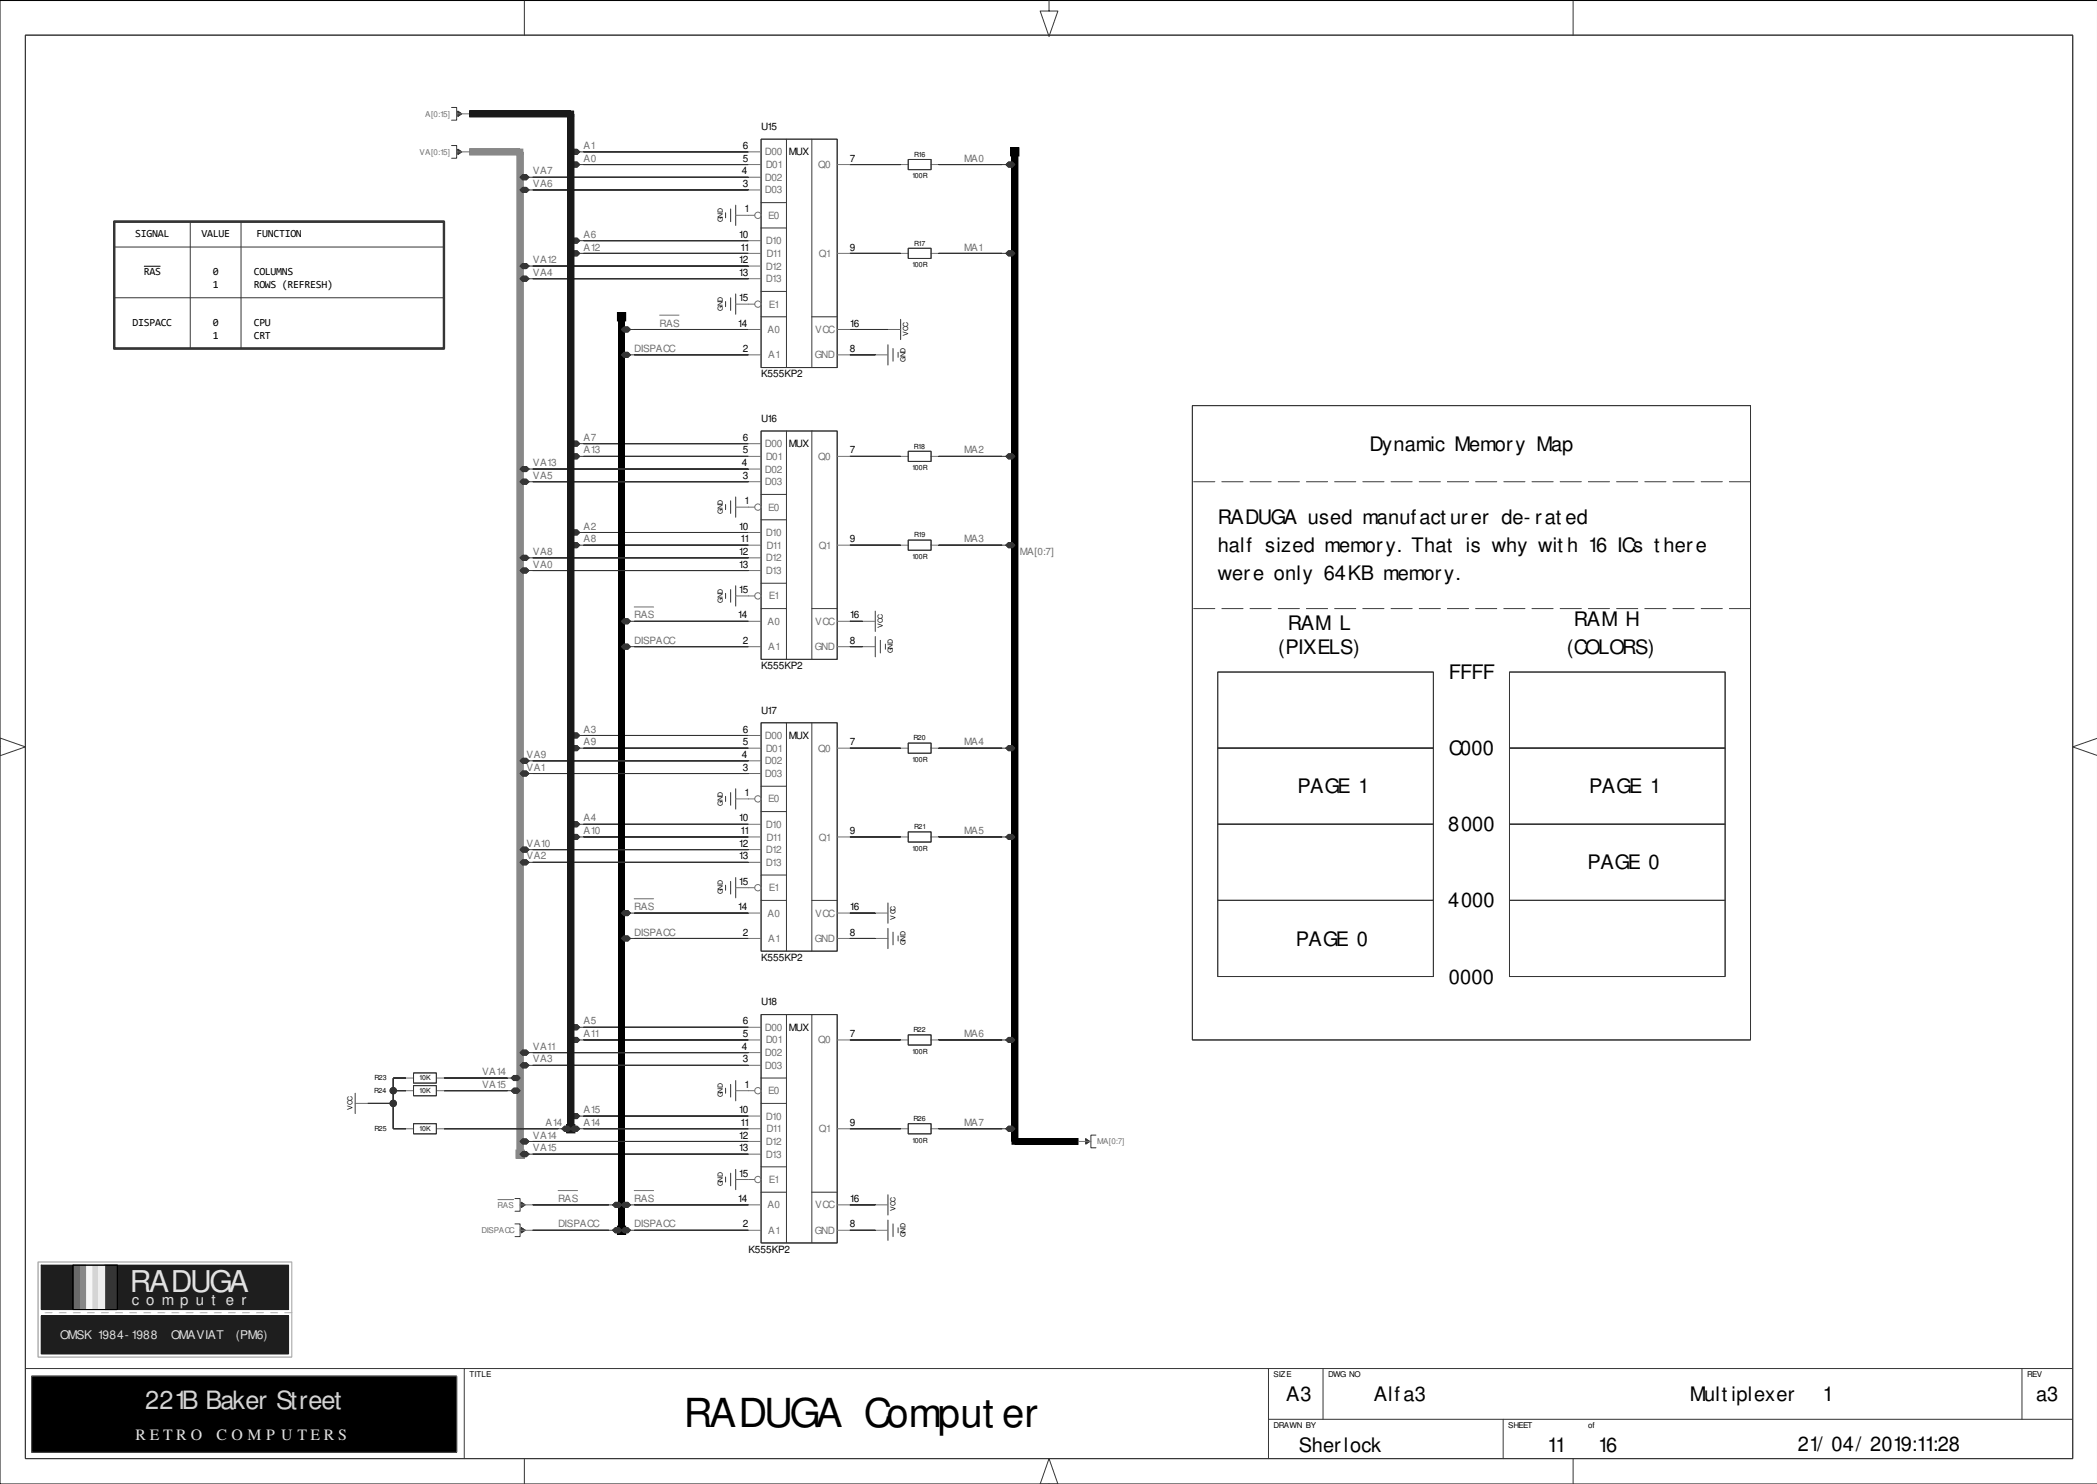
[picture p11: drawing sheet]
<svg xmlns="http://www.w3.org/2000/svg" width="420mm" height="297mm" viewBox="0 0 420 297" stroke-linecap="round" stroke-linejoin="round" font-family="sans-serif">
<defs><g id="words">
<text font-size="8" x="136.9" y="285.6">RADUGA Comput er</text>
<text font-size="6" fill="#e2e2e2" x="26" y="258.5">RADUGA</text>
<text font-size="5.1" fill="#d3d3d3" x="29" y="282">221B Baker Street</text>
<g font-size="4">
<text x="274.1" y="90.2">Dynamic Memory Map</text>
<text x="243.8" y="104.9">RADUGA used manufact urer de- rat ed</text>
<text x="243.8" y="110.5">half sized memory. That is why wit h 16 ICs t here</text>
<text x="243.8" y="116.1">were only 64KB memory.</text>
<text x="315.1" y="125.2">RAM H</text>
<text x="255.9" y="130.8">(PIXELS)</text>
<text x="257.8" y="126">RAM L</text>
<text x="313.7" y="130.8">(COLORS)</text>
<text x="290.1" y="135.9">FFFF</text>
<text x="290.1" y="151.2">C000</text>
<text x="259.7" y="158.8">PAGE 1</text>
<text x="318.1" y="158.8">PAGE 1</text>
<text x="289.9" y="166.4">8000</text>
<text x="317.8" y="174">PAGE 0</text>
<text x="289.9" y="181.6">4000</text>
<text x="259.4" y="189.3">PAGE 0</text>
<text x="290.1" y="196.9">0000</text>
<text x="257.5" y="280.4">A3</text>
<text x="275" y="280.4">Alfa3</text>
<text x="338.3" y="280.4">Mult iplexer</text>
<text x="364.9" y="280.4">1</text>
<text x="407.6" y="280.4">a3</text>
<text x="260" y="290.6">Sherlock</text>
<text x="309.8" y="290.6">11</text>
<text x="320" y="290.6">16</text>
<text x="359.9" y="290.5">21/ 04/ 2019:11:28</text>
</g>
<g font-size="3.2" fill="#e2e2e2">
<text x="27.1" y="288.2">R E T R O</text>
<text x="43.3" y="288.2">C O M P U T E R S</text>
</g>
<text font-size="3" fill="#dfdfdf" x="26.4" y="261.3">c o m p u t e r</text>
<text font-size="2.4" fill="#dfdfdf" x="12" y="268">OMSK 1984- 1988</text>
<g font-size="2.4" fill="#e2e2e2">
<text x="34.3" y="268">OMAVIAT</text>
<text x="47.2" y="268">(PM6)</text>
</g>
<g font-size="2.2">
<text x="27.1" y="47.5">SIGNAL</text>
<text x="40.3" y="47.5">VALUE</text>
<text x="51.3" y="47.5">FUNCTION</text>
<text x="28.8" y="55.1">RAS</text>
<text x="42.6" y="57.7">1</text>
<text x="42.6" y="55.1">0</text>
<text x="50.8" y="55.1">COLUMNS</text>
<text x="50.8" y="57.7">ROWS (REFRESH)</text>
<text x="26.5" y="65.3">DISPACC</text>
<text x="42.6" y="65.3">0</text>
<text x="50.8" y="65.3">CPU</text>
<text x="42.6" y="67.8">1</text>
<text x="50.8" y="67.8">CRT</text>
</g>
<g font-size="2" fill="#6f6f6f">
<text x="116.8" y="29.8">A1</text>
<text x="106.7" y="34.9">VA7</text>
<text x="116.8" y="32.4">A0</text>
<text x="153.1" y="31.1">D00</text>
<text x="153.3" y="33.6">D01</text>
<text x="163.8" y="33.6">Q0</text>
<text x="193" y="32.4">MA0</text>
<text x="106.7" y="37.4">VA6</text>
<text x="153.1" y="36.2">D02</text>
<text x="153.1" y="38.7">D03</text>
<text x="116.8" y="47.6">A6</text>
<text x="153.8" y="43.8">E0</text>
<text x="106.7" y="52.7">VA12</text>
<text x="116.8" y="50.1">A12</text>
<text x="153.3" y="48.9">D10</text>
<text x="153.3" y="54">D12</text>
<text x="153.5" y="51.4">D11</text>
<text x="163.9" y="51.4">Q1</text>
<text x="193" y="50.1">MA1</text>
<text x="106.7" y="55.2">VA4</text>
<text x="153.3" y="56.5">D13</text>
<text x="132.1" y="65.4">RAS</text>
<text x="153.9" y="61.6">E1</text>
<text x="127" y="70.5">DISPACC</text>
<text x="153.6" y="66.7">A0</text>
<text x="153.8" y="71.7">A1</text>
<text x="163.1" y="71.7">GND</text>
<text x="163.2" y="66.7">VCC</text>
<text x="116.8" y="88.2">A7</text>
<text x="153.1" y="89.5">D00</text>
<text x="106.7" y="95.9">VA5</text>
<text x="106.7" y="93.3">VA13</text>
<text x="116.8" y="90.8">A13</text>
<text x="153.1" y="94.6">D02</text>
<text x="153.3" y="92.1">D01</text>
<text x="163.8" y="92.1">Q0</text>
<text x="193" y="90.8">MA2</text>
<text x="153.1" y="97.1">D03</text>
<text x="116.8" y="106">A2</text>
<text x="153.3" y="107.3">D10</text>
<text x="153.8" y="102.2">E0</text>
<text x="106.7" y="113.6">VA0</text>
<text x="106.7" y="111.1">VA8</text>
<text x="116.8" y="108.5">A8</text>
<text x="153.3" y="112.4">D12</text>
<text x="153.5" y="109.8">D11</text>
<text x="163.9" y="109.8">Q1</text>
<text x="193" y="108.5">MA3</text>
<text x="204.2" y="111.1">MA[0:7]</text>
<text x="153.3" y="114.9">D13</text>
<text x="153.9" y="120">E1</text>
<text x="127" y="123.8">RAS</text>
<text x="153.6" y="125.1">A0</text>
<text x="163.2" y="125.1">VCC</text>
<text x="127" y="128.9">DISPACC</text>
<text x="153.8" y="130.1">A1</text>
<text x="163.1" y="130.1">GND</text>
<text x="116.8" y="149.2">A9</text>
<text x="116.8" y="146.6">A3</text>
<text x="153.1" y="147.9">D00</text>
<text x="193" y="149.2">MA4</text>
<text x="105.4" y="154.3">VA1</text>
<text x="105.4" y="151.7">VA9</text>
<text x="153.1" y="153">D02</text>
<text x="153.1" y="155.5">D03</text>
<text x="153.3" y="150.5">D01</text>
<text x="163.8" y="150.5">Q0</text>
<text x="153.8" y="160.6">E0</text>
<text x="116.8" y="164.4">A4</text>
<text x="116.8" y="167">A10</text>
<text x="153.3" y="165.7">D10</text>
<text x="193" y="167">MA5</text>
<text x="105.4" y="172">VA2</text>
<text x="105.4" y="169.5">VA10</text>
<text x="153.3" y="170.8">D12</text>
<text x="153.3" y="173.3">D13</text>
<text x="153.5" y="168.2">D11</text>
<text x="163.9" y="168.2">Q1</text>
<text x="153.9" y="178.4">E1</text>
<text x="127" y="182.2">RAS</text>
<text x="153.6" y="183.5">A0</text>
<text x="163.2" y="183.5">VCC</text>
<text x="127" y="187.3">DISPACC</text>
<text x="153.8" y="188.6">A1</text>
<text x="163.1" y="188.6">GND</text>
<text x="116.8" y="205">A5</text>
<text x="116.8" y="207.6">A11</text>
<text x="153.1" y="206.3">D00</text>
<text x="153.3" y="208.9">D01</text>
<text x="163.8" y="208.9">Q0</text>
<text x="193" y="207.6">MA6</text>
<text x="96.5" y="215.2">VA14</text>
<text x="106.7" y="212.7">VA3</text>
<text x="106.7" y="210.1">VA11</text>
<text x="153.1" y="211.4">D02</text>
<text x="153.1" y="213.9">D03</text>
<text x="96.5" y="217.7">VA15</text>
<text x="153.8" y="219">E0</text>
<text x="106.7" y="227.9">VA14</text>
<text x="109.2" y="225.4">A14</text>
<text x="116.8" y="225.4">A14</text>
<text x="116.8" y="222.8">A15</text>
<text x="153.3" y="224.1">D10</text>
<text x="153.5" y="226.6">D11</text>
<text x="163.9" y="226.6">Q1</text>
<text x="193" y="225.4">MA7</text>
<text x="106.7" y="230.4">VA15</text>
<text x="153.3" y="229.2">D12</text>
<text x="153.3" y="231.7">D13</text>
<text x="153.9" y="236.8">E1</text>
<text x="111.7" y="240.6">RAS</text>
<text x="111.7" y="245.7">DISPACC</text>
<text x="127" y="240.6">RAS</text>
<text x="127" y="245.7">DISPACC</text>
<text x="153.6" y="241.9">A0</text>
<text x="163.2" y="241.9">VCC</text>
<text x="153.8" y="247">A1</text>
<text x="163.1" y="247">GND</text>
</g>
<g font-size="2">
<text x="148.7" y="29.8">6</text>
<text x="152.4" y="26">U15</text>
<text x="148.5" y="34.9">4</text>
<text x="148.7" y="32.4">5</text>
<text x="157.9" y="31.1">MUX</text>
<text x="170.1" y="32.4">7</text>
<text x="148.7" y="37.4">3</text>
<text x="147.9" y="47.6">10</text>
<text x="149" y="42.5">1</text>
<text x="147.9" y="52.7">12</text>
<text x="148.2" y="50.1">11</text>
<text x="170.1" y="50.1">9</text>
<text x="147.9" y="55.2">13</text>
<text x="147.7" y="65.4">14</text>
<text x="147.9" y="60.3">15</text>
<text x="170.1" y="65.4">16</text>
<text x="148.7" y="70.5">2</text>
<text x="170.1" y="70.5">8</text>
<text x="152.4" y="75.5">K555KP2</text>
<text x="148.7" y="88.2">6</text>
<text x="152.4" y="84.4">U16</text>
<text x="157.9" y="89.5">MUX</text>
<text x="148.5" y="93.3">4</text>
<text x="148.7" y="90.8">5</text>
<text x="148.7" y="95.9">3</text>
<text x="170.1" y="90.8">7</text>
<text x="149" y="100.9">1</text>
<text x="147.9" y="106">10</text>
<text x="147.9" y="113.6">13</text>
<text x="147.9" y="111.1">12</text>
<text x="148.2" y="108.5">11</text>
<text x="170.1" y="108.5">9</text>
<text x="147.9" y="118.7">15</text>
<text x="147.7" y="123.8">14</text>
<text x="170.1" y="123.8">16</text>
<text x="148.7" y="128.9">2</text>
<text x="170.1" y="128.9">8</text>
<text x="152.4" y="133.9">K555KP2</text>
<text x="152.4" y="142.8">U17</text>
<text x="148.7" y="146.6">6</text>
<text x="148.7" y="149.2">5</text>
<text x="157.9" y="147.9">MUX</text>
<text x="170.1" y="149.2">7</text>
<text x="148.5" y="151.7">4</text>
<text x="148.7" y="154.3">3</text>
<text x="149" y="159.3">1</text>
<text x="147.9" y="164.4">10</text>
<text x="148.2" y="167">11</text>
<text x="170.1" y="167">9</text>
<text x="147.9" y="172">13</text>
<text x="147.9" y="169.5">12</text>
<text x="147.9" y="177.1">15</text>
<text x="147.7" y="182.2">14</text>
<text x="170.1" y="182.2">16</text>
<text x="148.7" y="187.3">2</text>
<text x="170.1" y="187.3">8</text>
<text x="152.4" y="192.3">K555KP2</text>
<text x="152.4" y="201.2">U18</text>
<text x="148.7" y="205">6</text>
<text x="148.7" y="207.6">5</text>
<text x="157.9" y="206.3">MUX</text>
<text x="170.1" y="207.6">7</text>
<text x="148.5" y="210.1">4</text>
<text x="148.7" y="212.7">3</text>
<text x="149" y="217.7">1</text>
<text x="147.9" y="227.9">12</text>
<text x="147.9" y="222.8">10</text>
<text x="148.2" y="225.4">11</text>
<text x="170.1" y="225.4">9</text>
<text x="147.9" y="230.4">13</text>
<text x="147.9" y="235.5">15</text>
<text x="147.7" y="240.6">14</text>
<text x="148.7" y="245.7">2</text>
<text x="170.1" y="240.6">16</text>
<text x="170.1" y="245.7">8</text>
<text x="149.8" y="250.8">K555KP2</text>
</g>
<g font-size="1.6" fill="#6f6f6f">
<text x="85.1" y="23.3">A[0:15]</text>
<text x="84" y="31">VA[0:15]</text>
<text x="219.7" y="229">MA[0:7]</text>
<text x="99.6" y="241.7">RAS</text>
<text x="96.4" y="246.8">DISPACC</text>
</g>
<g font-size="1.6">
<text x="94" y="275.6">TITLE</text>
<text x="255" y="275.6">SIZE</text>
<text x="265.9" y="275.6">DWG NO</text>
<text x="405.8" y="275.6">REV</text>
<text x="255" y="285.8">DRAWN BY</text>
<text x="301.9" y="285.8">SHEET</text>
<text x="317.9" y="285.8">of</text>
</g>
<g font-size="1.4">
<text x="182.6" y="35.7">100R</text>
<text x="183" y="31.4">R16</text>
<text x="144.7" y="44.4" transform="rotate(-90 144.7 44.4)">GND</text>
<text x="182.6" y="53.5">100R</text>
<text x="183" y="49.2">R17</text>
<text x="144.7" y="62.2" transform="rotate(-90 144.7 62.2)">GND</text>
<text x="181.8" y="67.2" transform="rotate(-90 181.8 67.2)">VCC</text>
<text x="181.3" y="72.4" transform="rotate(-90 181.3 72.4)">GND</text>
<text x="182.9" y="89.8">R18</text>
<text x="182.6" y="94.1">100R</text>
<text x="144.7" y="102.9" transform="rotate(-90 144.7 102.9)">GND</text>
<text x="183" y="107.6">R19</text>
<text x="182.6" y="111.9">100R</text>
<text x="144.7" y="120.6" transform="rotate(-90 144.7 120.6)">GND</text>
<text x="176.7" y="125.7" transform="rotate(-90 176.7 125.7)">VCC</text>
<text x="178.8" y="130.8" transform="rotate(-90 178.8 130.8)">GND</text>
<text x="182.9" y="148.2">R20</text>
<text x="182.6" y="152.5">100R</text>
<text x="144.7" y="161.3" transform="rotate(-90 144.7 161.3)">GND</text>
<text x="183" y="166">R21</text>
<text x="182.6" y="170.3">100R</text>
<text x="144.7" y="179" transform="rotate(-90 144.7 179)">GND</text>
<text x="179.3" y="184.1" transform="rotate(-90 179.3 184.1)">VCC</text>
<text x="181.3" y="189.2" transform="rotate(-90 181.3 189.2)">GND</text>
<text x="182.9" y="206.6">R22</text>
<text x="182.6" y="210.9">100R</text>
<text x="74.9" y="218.8">R24</text>
<text x="74.9" y="216.3">R23</text>
<text x="83.9" y="216.3">10K</text>
<text x="83.9" y="218.8">10K</text>
<text x="144.7" y="219.7" transform="rotate(-90 144.7 219.7)">GND</text>
<text x="70.6" y="222.2" transform="rotate(-90 70.6 222.2)">VCC</text>
<text x="74.9" y="226.4">R25</text>
<text x="83.9" y="226.4">10K</text>
<text x="182.9" y="224.4">R26</text>
<text x="182.6" y="228.7">100R</text>
<text x="144.7" y="237.4" transform="rotate(-90 144.7 237.4)">GND</text>
<text x="179.3" y="242.5" transform="rotate(-90 179.3 242.5)">VCC</text>
<text x="181.3" y="247.6" transform="rotate(-90 181.3 247.6)">GND</text>
</g>
</g></defs>
<path d="M419.9 .1h-419.9v296.9h419.9" fill="none" stroke="#000" stroke-width=".2"/>
<g fill="none" stroke="#6f6f6f" stroke-width=".2">
<path d="M180.3 32.9h1.5M186.4 32.9h1.5M180.3 50.7h1.5M186.4 50.7h1.5M180.3 91.3h1.5M186.4 91.3h1.5M180.3 109.1h1.5M186.4 109.1h1.5M180.3 149.8h1.5M186.4 149.8h1.5M180.3 167.5h1.5M186.4 167.5h1.5"/>
<path d="M180.3 208.2h1.5M186.4 208.2h1.5M180.3 225.9h1.5M186.4 225.9h1.5"/>
</g>
<path d="M181.8 31.9h4.6v2.1h-4.6zM181.8 49.7h4.6v2h-4.6zM181.8 90.3h4.6v2.1h-4.6zM181.8 108.1h4.6v2h-4.6zM181.8 148.7h4.6v2.1h-4.6zM181.8 166.5h4.6v2h-4.6zM181.8 207.1h4.6v2.1h-4.6zM181.8 224.9h4.6v2.1h-4.6z" fill="none" stroke="#353535" stroke-width=".2"/>
<path d="M170.1 32.9h10.2z" fill-rule="evenodd" fill="#313131"/>
<path d="M170.1 32.9h10.2zM170.1 32.9h10.2" fill="none" stroke="#313131" stroke-width=".2"/>
<path d="M170.1 50.7h10.2z" fill-rule="evenodd" fill="#313131"/>
<path d="M170.1 50.7h10.2zM170.1 50.7h10.2" fill="none" stroke="#313131" stroke-width=".2"/>
<path d="M187.9 32.9h12.7z" fill-rule="evenodd" fill="#313131"/>
<path d="M187.9 32.9h12.7zM187.9 32.9h12.7" fill="none" stroke="#313131" stroke-width=".2"/>
<path d="M187.9 50.7h12.7z" fill-rule="evenodd" fill="#313131"/>
<path d="M187.9 50.7h12.7zM187.9 50.7h12.7" fill="none" stroke="#313131" stroke-width=".2"/>
<path d="M187.9 91.3h12.7z" fill-rule="evenodd" fill="#313131"/>
<path d="M187.9 91.3h12.7zM187.9 91.3h12.7" fill="none" stroke="#313131" stroke-width=".2"/>
<path d="M187.9 109.1h12.7z" fill-rule="evenodd" fill="#313131"/>
<path d="M187.9 109.1h12.7zM187.9 109.1h12.7" fill="none" stroke="#313131" stroke-width=".2"/>
<path d="M170.1 109.1h10.2z" fill-rule="evenodd" fill="#313131"/>
<path d="M170.1 109.1h10.2zM170.1 109.1h10.2" fill="none" stroke="#313131" stroke-width=".2"/>
<path d="M187.9 149.8h12.7z" fill-rule="evenodd" fill="#313131"/>
<path d="M187.9 149.8h12.7zM187.9 149.8h12.7" fill="none" stroke="#313131" stroke-width=".2"/>
<path d="M170.1 149.8h10.2z" fill-rule="evenodd" fill="#313131"/>
<path d="M170.1 149.8h10.2zM170.1 149.8h10.2" fill="none" stroke="#313131" stroke-width=".2"/>
<path d="M170.1 167.5h10.2z" fill-rule="evenodd" fill="#313131"/>
<path d="M170.1 167.5h10.2zM170.1 167.5h10.2" fill="none" stroke="#313131" stroke-width=".2"/>
<path d="M187.9 167.5h12.7z" fill-rule="evenodd" fill="#313131"/>
<path d="M187.9 167.5h12.7zM187.9 167.5h12.7" fill="none" stroke="#313131" stroke-width=".2"/>
<path d="M170.1 208.2h10.2z" fill-rule="evenodd" fill="#313131"/>
<path d="M170.1 208.2h10.2zM170.1 208.2h10.2" fill="none" stroke="#313131" stroke-width=".2"/>
<path d="M187.9 208.2h12.7z" fill-rule="evenodd" fill="#313131"/>
<path d="M187.9 208.2h12.7zM187.9 208.2h12.7" fill="none" stroke="#313131" stroke-width=".2"/>
<path d="M170.1 225.9h10.2z" fill-rule="evenodd" fill="#313131"/>
<path d="M170.1 225.9h10.2zM170.1 225.9h10.2" fill="none" stroke="#313131" stroke-width=".2"/>
<path d="M187.9 225.9h12.7z" fill-rule="evenodd" fill="#313131"/>
<path d="M187.9 225.9h12.7zM187.9 225.9h12.7" fill="none" stroke="#313131" stroke-width=".2"/>
<g fill="none" stroke="#353535" stroke-width=".2">
<path d="M177.8 69v4.1M178.8 69.8v2.5M179.8 70.5v1M175.2 122.3v4.1M175.2 127.4v4.1M176.2 128.2v2.5M177.3 128.9v1M177.8 185.8v4.1M178.8 186.6v2.5M179.8 187.3v1.1M177.8 244.2v4.1M178.8 245v2.5"/>
<path d="M179.8 245.7v1.1"/>
</g>
<path d="M175.2 71h2.6M172.7 129.4h2.5M172.7 124.4h2.5M175.2 187.8h2.6M175.2 246.3h2.6" fill="none" stroke="#6f6f6f" stroke-width=".2"/>
<path d="M170.1 91.3h10.2z" fill-rule="evenodd" fill="#313131"/>
<path d="M170.1 91.3h10.2zM170.1 91.3h10.2" fill="none" stroke="#313131" stroke-width=".2"/>
<path d="M180.3 63.9v4.1" fill="none" stroke="#353535" stroke-width=".2"/>
<path d="M177.8 66h2.5" fill="none" stroke="#6f6f6f" stroke-width=".2"/>
<path d="M170.1 66h7.7z" fill-rule="evenodd" fill="#313131"/>
<path d="M170.1 66h7.7zM170.1 66h7.7" fill="none" stroke="#313131" stroke-width=".2"/>
<g fill="none" stroke="#353535" stroke-width=".2">
<path d="M145.3 42.6v1M146.3 41.8v2.6M146.3 59.6v2.5M147.3 41.1v4M147.3 58.8v4.1M145.3 60.4v1M147.3 99.5v4M145.3 101v1M145.3 118.8v1M146.3 100.2v2.6M146.3 118v2.5M147.3 117.2v4.1"/>
<path d="M145.3 159.4v1M146.3 158.6v2.6M147.3 157.9v4M145.3 177.2v1M146.3 176.4v2.6M147.3 175.7v4M177.8 180.7v4.1M145.3 217.8v1M146.3 217v2.6M147.3 216.3v4M145.3 235.6v1M146.3 234.8v2.6"/>
<path d="M147.3 234.1v4M177.8 239.1v4.1"/>
</g>
<path d="M147.3 43.1h2.5M147.3 60.9h2.5M147.3 119.3h2.5M147.3 101.5h2.5M147.3 159.9h2.5M147.3 177.7h2.5M175.2 182.8h2.6M147.3 218.3h2.5M147.3 236.1h2.5M175.2 241.2h2.6" fill="none" stroke="#6f6f6f" stroke-width=".2"/>
<path d="M94 30.4h10.1z" fill-rule="evenodd" fill="#888"/>
<path d="M94 30.4h10.1zM94 30.4h10.1M104.1 30.4v200.6zM104.1 30.4v200.6" fill="none" stroke="#888" stroke-width="1.3" stroke-linecap="butt"/>
<path d="M104.1 30.4v200.6" fill="none" stroke="#888" stroke-width=".2"/>
<path d="M103.3 230.2h1.6v1.6h-1.6z" fill-rule="evenodd" fill="#888"/>
<path d="M103.3 230.2h1.6v1.6h-1.6z" fill="none" stroke="#888" stroke-width=".2"/>
<path d="M103.6 29.8h1.1v1.2h-1.1z" fill-rule="evenodd" fill="#888"/>
<path d="M103.6 29.8h1.1v1.2h-1.1z" fill="none" stroke="#888" stroke-width=".2"/>
<path d="M116.8 30.4h.1" fill="none" stroke="#6f6f6f" stroke-width=".2"/>
<path d="M114.8 29.9h.7l.6 .5-.6 .5h-.7l-.5-.5z" fill-rule="evenodd" fill="#353535"/>
<path d="M114.8 29.9h.7l.6 .5-.6 .5h-.7l-.5-.5zM116.1 30.4h.7" fill="none" stroke="#353535" stroke-width=".2"/>
<path d="M116.8 30.4h33z" fill-rule="evenodd" fill="#313131"/>
<path d="M116.8 30.4h33zM116.8 30.4h33" fill="none" stroke="#313131" stroke-width=".2"/>
<path d="M116.8 32.9h.1" fill="none" stroke="#6f6f6f" stroke-width=".2"/>
<path d="M114.8 32.4h.7l.6 .5-.6 .5h-.7l-.5-.5z" fill-rule="evenodd" fill="#353535"/>
<path d="M114.8 32.4h.7l.6 .5-.6 .5h-.7l-.5-.5zM116.1 32.9h.7" fill="none" stroke="#353535" stroke-width=".2"/>
<path d="M116.8 32.9h33z" fill-rule="evenodd" fill="#313131"/>
<path d="M116.8 32.9h33zM116.8 32.9h33" fill="none" stroke="#313131" stroke-width=".2"/>
<path d="M116.8 48.2h.1" fill="none" stroke="#6f6f6f" stroke-width=".2"/>
<path d="M114.3 48.2l.5-.5h.7l.6 .5-.6 .5h-.7z" fill-rule="evenodd" fill="#353535"/>
<path d="M114.3 48.2l.5-.5h.7l.6 .5-.6 .5h-.7zM116.1 48.2h.7" fill="none" stroke="#353535" stroke-width=".2"/>
<path d="M116.8 48.2h33z" fill-rule="evenodd" fill="#313131"/>
<path d="M116.8 48.2h33zM116.8 48.2h33" fill="none" stroke="#313131" stroke-width=".2"/>
<path d="M116.8 88.8h.1" fill="none" stroke="#6f6f6f" stroke-width=".2"/>
<path d="M114.3 88.8l.5-.5h.7l.6 .5-.6 .5h-.7z" fill-rule="evenodd" fill="#353535"/>
<path d="M114.3 88.8l.5-.5h.7l.6 .5-.6 .5h-.7zM116.1 88.8h.7" fill="none" stroke="#353535" stroke-width=".2"/>
<path d="M116.8 88.8h33z" fill-rule="evenodd" fill="#313131"/>
<path d="M116.8 88.8h33zM116.8 88.8h33" fill="none" stroke="#313131" stroke-width=".2"/>
<path d="M106.7 231h43.1z" fill-rule="evenodd" fill="#313131"/>
<path d="M106.7 231h43.1zM106.7 231h43.1" fill="none" stroke="#313131" stroke-width=".2"/>
<path d="M116.8 223.4h33z" fill-rule="evenodd" fill="#313131"/>
<path d="M116.8 223.4h33zM116.8 223.4h33" fill="none" stroke="#313131" stroke-width=".2"/>
<path d="M116.8 147.2h33z" fill-rule="evenodd" fill="#313131"/>
<path d="M116.8 147.2h33zM116.8 147.2h33" fill="none" stroke="#313131" stroke-width=".2"/>
<path d="M116.8 149.8h33z" fill-rule="evenodd" fill="#313131"/>
<path d="M116.8 149.8h33zM116.8 149.8h33" fill="none" stroke="#313131" stroke-width=".2"/>
<path d="M116.8 106.6h33z" fill-rule="evenodd" fill="#313131"/>
<path d="M116.8 106.6h33zM116.8 106.6h33" fill="none" stroke="#313131" stroke-width=".2"/>
<path d="M116.8 109.1h33z" fill-rule="evenodd" fill="#313131"/>
<path d="M116.8 109.1h33zM116.8 109.1h33" fill="none" stroke="#313131" stroke-width=".2"/>
<path d="M116.8 91.3h33z" fill-rule="evenodd" fill="#313131"/>
<path d="M116.8 91.3h33zM116.8 91.3h33" fill="none" stroke="#313131" stroke-width=".2"/>
<path d="M116.8 50.7h33z" fill-rule="evenodd" fill="#313131"/>
<path d="M116.8 50.7h33zM116.8 50.7h33" fill="none" stroke="#313131" stroke-width=".2"/>
<path d="M116.8 50.7h.1" fill="none" stroke="#6f6f6f" stroke-width=".2"/>
<path d="M114.3 50.7l.5-.5h.7l.6 .5-.6 .5h-.7z" fill-rule="evenodd" fill="#353535"/>
<path d="M114.3 50.7l.5-.5h.7l.6 .5-.6 .5h-.7zM116.1 50.7h.7" fill="none" stroke="#353535" stroke-width=".2"/>
<path d="M116.8 91.3h.1" fill="none" stroke="#6f6f6f" stroke-width=".2"/>
<path d="M114.3 91.3l.5-.5h.7l.6 .5-.6 .6h-.7z" fill-rule="evenodd" fill="#353535"/>
<path d="M114.3 91.3l.5-.5h.7l.6 .5-.6 .6h-.7zM116.1 91.3h.7" fill="none" stroke="#353535" stroke-width=".2"/>
<path d="M116.8 106.6h.1" fill="none" stroke="#6f6f6f" stroke-width=".2"/>
<path d="M114.3 106.6l.5-.5h.7l.6 .5-.6 .5h-.7z" fill-rule="evenodd" fill="#353535"/>
<path d="M114.3 106.6l.5-.5h.7l.6 .5-.6 .5h-.7zM116.1 106.6h.7" fill="none" stroke="#353535" stroke-width=".2"/>
<path d="M116.8 109.1h.1" fill="none" stroke="#6f6f6f" stroke-width=".2"/>
<path d="M114.8 108.6h.7l.6 .5-.6 .5h-.7l-.5-.5z" fill-rule="evenodd" fill="#353535"/>
<path d="M114.8 108.6h.7l.6 .5-.6 .5h-.7l-.5-.5zM116.1 109.1h.7" fill="none" stroke="#353535" stroke-width=".2"/>
<path d="M116.8 147.2h.1" fill="none" stroke="#6f6f6f" stroke-width=".2"/>
<path d="M114.3 147.2l.5-.5h.7l.6 .5-.6 .5h-.7z" fill-rule="evenodd" fill="#353535"/>
<path d="M114.3 147.2l.5-.5h.7l.6 .5-.6 .5h-.7zM116.1 147.2h.7" fill="none" stroke="#353535" stroke-width=".2"/>
<path d="M116.8 149.8h.1" fill="none" stroke="#6f6f6f" stroke-width=".2"/>
<path d="M114.3 149.8l.5-.6h.7l.6 .6-.6 .5h-.7z" fill-rule="evenodd" fill="#353535"/>
<path d="M114.3 149.8l.5-.6h.7l.6 .6-.6 .5h-.7zM116.1 149.8h.7" fill="none" stroke="#353535" stroke-width=".2"/>
<path d="M116.8 165h33z" fill-rule="evenodd" fill="#313131"/>
<path d="M116.8 165h33zM116.8 165h33" fill="none" stroke="#313131" stroke-width=".2"/>
<path d="M116.8 165h.1" fill="none" stroke="#6f6f6f" stroke-width=".2"/>
<path d="M114.3 165l.5-.5h.7l.6 .5-.6 .5h-.7z" fill-rule="evenodd" fill="#353535"/>
<path d="M114.3 165l.5-.5h.7l.6 .5-.6 .5h-.7zM116.1 165h.7" fill="none" stroke="#353535" stroke-width=".2"/>
<path d="M116.8 167.5h33z" fill-rule="evenodd" fill="#313131"/>
<path d="M116.8 167.5h33zM116.8 167.5h33" fill="none" stroke="#313131" stroke-width=".2"/>
<path d="M116.8 167.5h.1" fill="none" stroke="#6f6f6f" stroke-width=".2"/>
<path d="M114.3 167.5l.5-.5h.7l.6 .5-.6 .5h-.7z" fill-rule="evenodd" fill="#353535"/>
<path d="M114.3 167.5l.5-.5h.7l.6 .5-.6 .5h-.7zM116.1 167.5h.7" fill="none" stroke="#353535" stroke-width=".2"/>
<path d="M116.8 205.6h33z" fill-rule="evenodd" fill="#313131"/>
<path d="M116.8 205.6h33zM116.8 205.6h33" fill="none" stroke="#313131" stroke-width=".2"/>
<path d="M116.8 205.6h.1" fill="none" stroke="#6f6f6f" stroke-width=".2"/>
<path d="M114.3 205.6l.5-.5h.7l.6 .5-.6 .5h-.7z" fill-rule="evenodd" fill="#353535"/>
<path d="M114.3 205.6l.5-.5h.7l.6 .5-.6 .5h-.7zM116.1 205.6h.7" fill="none" stroke="#353535" stroke-width=".2"/>
<path d="M116.8 208.2h33z" fill-rule="evenodd" fill="#313131"/>
<path d="M116.8 208.2h33zM116.8 208.2h33" fill="none" stroke="#313131" stroke-width=".2"/>
<path d="M116.8 208.2h.1" fill="none" stroke="#6f6f6f" stroke-width=".2"/>
<path d="M114.3 208.2l.5-.5h.7l.6 .5-.6 .5h-.7z" fill-rule="evenodd" fill="#353535"/>
<path d="M90.4 21.5h1v2.6h-1M114.3 208.2l.5-.5h.7l.6 .5-.6 .5h-.7zM116.1 208.2h.7" fill="none" stroke="#353535" stroke-width=".2"/>
<path d="M91.7 22.3l.7 .5-.7 .5z" fill-rule="evenodd" fill="#353535"/>
<path d="M91.7 22.3l.7 .5-.7 .5z" fill="none" stroke="#353535" stroke-width=".2"/>
<path d="M91.4 22.8h2.6M116.8 223.4h.1" fill="none" stroke="#6f6f6f" stroke-width=".2"/>
<path d="M114.3 223.4l.5-.5h.7l.6 .5-.6 .5h-.7z" fill-rule="evenodd" fill="#353535"/>
<path d="M114.3 223.4l.5-.5h.7l.6 .5-.6 .5h-.7zM116.1 223.4h.7" fill="none" stroke="#353535" stroke-width=".2"/>
<path d="M123.6 62.6h1.7v1.6h-1.7zM124.4 63.4v182.9M123.6 245.4h1.7v1.7h-1.7z" fill="none" stroke="#000" stroke-width=".2"/>
<path d="M124.4 63.4v182.9zM124.4 63.4v182.9" fill="none" stroke="#000" stroke-width="1.3" stroke-linecap="butt"/>
<g fill="#000">
<path d="M123.6 62.6h1.7v1.6h-1.7z" fill-rule="evenodd"/>
<path d="M123.6 245.4h1.7v1.7h-1.7z" fill-rule="evenodd"/>
</g>
<path d="M127 241.2h22.8z" fill-rule="evenodd" fill="#313131"/>
<path d="M127 241.2h22.8zM127 241.2h22.8" fill="none" stroke="#313131" stroke-width=".2"/>
<path d="M127 241.2h.1" fill="none" stroke="#6f6f6f" stroke-width=".2"/>
<path d="M124.9 240.7h.8l.5 .5-.5 .5h-.8l-.5-.5z" fill-rule="evenodd" fill="#353535"/>
<path d="M124.9 240.7h.8l.5 .5-.5 .5h-.8l-.5-.5zM126.2 241.2h.8" fill="none" stroke="#353535" stroke-width=".2"/>
<path d="M127 238.3h3.9" fill="none" stroke="#6f6f6f" stroke-width=".2"/>
<path d="M127 246.3h22.8z" fill-rule="evenodd" fill="#313131"/>
<path d="M127 246.3h22.8zM127 246.3h22.8" fill="none" stroke="#313131" stroke-width=".2"/>
<path d="M127 182.8h22.8z" fill-rule="evenodd" fill="#313131"/>
<path d="M127 182.8h22.8zM127 182.8h22.8" fill="none" stroke="#313131" stroke-width=".2"/>
<path d="M127 182.8h.1" fill="none" stroke="#6f6f6f" stroke-width=".2"/>
<path d="M124.4 182.8l.5-.5h.8l.5 .5-.5 .5h-.8z" fill-rule="evenodd" fill="#353535"/>
<path d="M124.4 182.8l.5-.5h.8l.5 .5-.5 .5h-.8zM126.2 182.8h.8" fill="none" stroke="#353535" stroke-width=".2"/>
<path d="M127 179.9h3.9M127 187.8h.1" fill="none" stroke="#6f6f6f" stroke-width=".2"/>
<path d="M124.4 187.8l.5-.5h.8l.5 .5-.5 .6h-.8z" fill-rule="evenodd" fill="#353535"/>
<path d="M124.4 187.8l.5-.5h.8l.5 .5-.5 .6h-.8zM126.2 187.8h.8" fill="none" stroke="#353535" stroke-width=".2"/>
<path d="M127 187.8h22.8z" fill-rule="evenodd" fill="#313131"/>
<path d="M127 187.8h22.8zM127 187.8h22.8" fill="none" stroke="#313131" stroke-width=".2"/>
<path d="M127 124.4h.1" fill="none" stroke="#6f6f6f" stroke-width=".2"/>
<path d="M124.4 124.4l.5-.6h.8l.5 .6-.5 .5h-.8z" fill-rule="evenodd" fill="#353535"/>
<path d="M124.4 124.4l.5-.6h.8l.5 .6-.5 .5h-.8zM126.2 124.4h.8" fill="none" stroke="#353535" stroke-width=".2"/>
<path d="M127 124.4h22.8z" fill-rule="evenodd" fill="#313131"/>
<path d="M127 124.4h22.8zM127 124.4h22.8" fill="none" stroke="#313131" stroke-width=".2"/>
<path d="M127 129.4h.1M127 121.5h3.9" fill="none" stroke="#6f6f6f" stroke-width=".2"/>
<path d="M124.4 129.4l.5-.5h.8l.5 .5-.5 .5h-.8z" fill-rule="evenodd" fill="#353535"/>
<path d="M124.4 129.4l.5-.5h.8l.5 .5-.5 .5h-.8zM126.2 129.4h.8" fill="none" stroke="#353535" stroke-width=".2"/>
<path d="M127 129.4h22.8z" fill-rule="evenodd" fill="#313131"/>
<path d="M127 129.4h22.8zM127 129.4h22.8" fill="none" stroke="#313131" stroke-width=".2"/>
<path d="M127 66h.1" fill="none" stroke="#6f6f6f" stroke-width=".2"/>
<path d="M124.4 66l.5-.6h.8l.5 .6-.5 .5h-.8z" fill-rule="evenodd" fill="#353535"/>
<path d="M124.4 66l.5-.6h.8l.5 .6-.5 .5h-.8zM126.2 66h.8" fill="none" stroke="#353535" stroke-width=".2"/>
<path d="M127 66h22.8z" fill-rule="evenodd" fill="#313131"/>
<path d="M127 66h22.8zM127 66h22.8" fill="none" stroke="#313131" stroke-width=".2"/>
<path d="M127 71h.1M132.1 63.1h3.8" fill="none" stroke="#6f6f6f" stroke-width=".2"/>
<path d="M124.4 71l.5-.5h.8l.5 .5-.5 .5h-.8z" fill-rule="evenodd" fill="#353535"/>
<path d="M124.4 71l.5-.5h.8l.5 .5-.5 .5h-.8zM126.2 71h.8" fill="none" stroke="#353535" stroke-width=".2"/>
<path d="M127 71h22.8z" fill-rule="evenodd" fill="#313131"/>
<path d="M127 71h22.8zM127 71h22.8" fill="none" stroke="#313131" stroke-width=".2"/>
<path d="M28.9 53.3h3.2" fill="none" stroke="#000" stroke-width=".2"/>
<path d="M22.9 44.4h66v25.4h-66z" fill="none" stroke="#353535" stroke-width=".45"/>
<path d="M22.9 59.6h66M22.9 49.4h66M38.1 44.4v25.4M48.2 44.4v25.4" fill="none" stroke="#353535" stroke-width=".2"/>
<path d="M106.7 228.5h43.1z" fill-rule="evenodd" fill="#313131"/>
<path d="M106.7 228.5h43.1zM106.7 228.5h43.1" fill="none" stroke="#313131" stroke-width=".2"/>
<path d="M116.8 225.9h33z" fill-rule="evenodd" fill="#313131"/>
<path d="M116.8 225.9h33zM116.8 225.9h33" fill="none" stroke="#313131" stroke-width=".2"/>
<path d="M243.8 180.2h43.2v15.3h-43.2z" fill="none" stroke="#353535" stroke-width=".2"/>
<path d="M121.9 241.2h.1" fill="none" stroke="#6f6f6f" stroke-width=".2"/>
<path d="M123.2 240.7h.7l.5 .5-.5 .5h-.7l-.5-.5z" fill-rule="evenodd" fill="#353535"/>
<path d="M121.9 241.2h.8M123.2 240.7h.7l.5 .5-.5 .5h-.7l-.5-.5z" fill="none" stroke="#353535" stroke-width=".2"/>
<path d="M106.7 241.2h15.2z" fill-rule="evenodd" fill="#313131"/>
<path d="M106.7 241.2h15.2zM106.7 241.2h15.2" fill="none" stroke="#313131" stroke-width=".2"/>
<path d="M111.7 238.3h3.9" fill="none" stroke="#6f6f6f" stroke-width=".2"/>
<path d="M103.1 239.9h1v2.5h-1" fill="none" stroke="#353535" stroke-width=".2"/>
<path d="M104.4 240.7l.7 .5-.7 .5z" fill-rule="evenodd" fill="#353535"/>
<path d="M104.4 240.7l.7 .5-.7 .5z" fill="none" stroke="#353535" stroke-width=".2"/>
<path d="M104.1 241.2h2.6" fill="none" stroke="#6f6f6f" stroke-width=".2"/>
<path d="M106.7 246.3h15.2z" fill-rule="evenodd" fill="#313131"/>
<path d="M106.7 246.3h15.2zM106.7 246.3h15.2" fill="none" stroke="#313131" stroke-width=".2"/>
<path d="M152.4 203.1h15.2v45.7h-15.2zM152.4 215.8h5M157.4 203.1v45.7M162.5 203.1v45.7M152.4 220.9h5M152.4 238.6h5M152.4 233.6h5M162.5 238.6h5.1" fill="none" stroke="#353535" stroke-width=".2"/>
<g fill="none" stroke="#6f6f6f" stroke-width=".2">
<path d="M149.8 208.2h2.6M149.8 218.3h1.3M149.8 205.6h2.6M149.8 210.7h2.6M149.8 213.2h2.6M167.6 208.2h2.5M149.8 225.9h2.6M149.8 236.1h1.3M149.8 223.4h2.6M149.8 228.5h2.6M149.8 231h2.6M167.6 225.9h2.5"/>
<path d="M149.8 241.2h2.6M149.8 246.3h2.6M167.6 241.2h2.5M167.6 246.3h2.5"/>
<circle cx="151.7" cy="218.3" r=".64"/>
<circle cx="151.7" cy="236.1" r=".63"/>
</g>
<path d="M170.1 241.2h5.1z" fill-rule="evenodd" fill="#313131"/>
<path d="M170.1 241.2h5.1zM170.1 241.2h5.1" fill="none" stroke="#313131" stroke-width=".2"/>
<path d="M170.1 246.3h5.1z" fill-rule="evenodd" fill="#313131"/>
<path d="M170.1 246.3h5.1zM170.1 246.3h5.1" fill="none" stroke="#313131" stroke-width=".2"/>
<path d="M149.8 236.1h.1" fill="none" stroke="#313131" stroke-width=".2"/>
<path d="M149.8 218.3h.1" fill="none" stroke="#313131" stroke-width=".2"/>
<path d="M152.4 144.7h15.2v45.7h-15.2zM152.4 157.4h5M157.4 144.7v45.7M162.5 144.7v45.7M152.4 162.4h5M152.4 175.1h5M152.4 180.2h5M162.5 180.2h5.1" fill="none" stroke="#353535" stroke-width=".2"/>
<g fill="none" stroke="#6f6f6f" stroke-width=".2">
<path d="M149.8 149.8h2.6M149.8 159.9h1.3M149.8 147.2h2.6M149.8 152.3h2.6M149.8 154.8h2.6M167.6 149.8h2.5M149.8 167.5h2.6M149.8 177.7h1.3M149.8 165h2.6M149.8 170.1h2.6M149.8 172.6h2.6M167.6 167.5h2.5"/>
<path d="M149.8 182.8h2.6M149.8 187.8h2.6M167.6 182.8h2.5M167.6 187.8h2.5"/>
<circle cx="151.7" cy="159.9" r=".64"/>
<circle cx="151.7" cy="177.7" r=".63"/>
</g>
<path d="M149.8 177.7h.1" fill="none" stroke="#313131" stroke-width=".2"/>
<path d="M170.1 187.8h5.1z" fill-rule="evenodd" fill="#313131"/>
<path d="M170.1 187.8h5.1zM170.1 187.8h5.1" fill="none" stroke="#313131" stroke-width=".2"/>
<path d="M170.1 182.8h5.1z" fill-rule="evenodd" fill="#313131"/>
<path d="M170.1 182.8h5.1zM170.1 182.8h5.1" fill="none" stroke="#313131" stroke-width=".2"/>
<path d="M149.8 159.9h.1" fill="none" stroke="#313131" stroke-width=".2"/>
<path d="M152.4 86.3h15.2v45.7h-15.2zM152.4 99h5M157.4 86.3v45.7M162.5 86.3v45.7M152.4 104h5M152.4 116.7h5M152.4 121.8h5M162.5 121.8h5.1" fill="none" stroke="#353535" stroke-width=".2"/>
<g fill="none" stroke="#6f6f6f" stroke-width=".2">
<path d="M149.8 91.3h2.6M149.8 88.8h2.6M149.8 93.9h2.6M149.8 96.4h2.6M167.6 91.3h2.5M149.8 109.1h2.6M149.8 101.5h1.3M149.8 119.3h1.3M149.8 106.6h2.6M149.8 111.7h2.6M149.8 114.2h2.6M167.6 109.1h2.5"/>
<path d="M149.8 124.4h2.6M149.8 129.4h2.6M167.6 124.4h2.5M167.6 129.4h2.5"/>
<circle cx="151.7" cy="119.3" r=".63"/>
<circle cx="151.7" cy="101.5" r=".63"/>
</g>
<path d="M170.1 129.4h2.6z" fill-rule="evenodd" fill="#313131"/>
<path d="M170.1 129.4h2.6zM170.1 129.4h2.6" fill="none" stroke="#313131" stroke-width=".2"/>
<path d="M149.8 101.5h.1" fill="none" stroke="#313131" stroke-width=".2"/>
<path d="M149.8 119.3h.1" fill="none" stroke="#313131" stroke-width=".2"/>
<path d="M170.1 124.4h2.6z" fill-rule="evenodd" fill="#313131"/>
<path d="M170.1 124.4h2.6zM170.1 124.4h2.6" fill="none" stroke="#313131" stroke-width=".2"/>
<path d="M152.4 27.9h15.2v45.7h-15.2zM157.4 27.9v45.7M162.5 27.9v45.7M152.4 45.6h5M152.4 58.3h5M152.4 40.6h5M152.4 63.4h5M162.5 63.4h5.1" fill="none" stroke="#353535" stroke-width=".2"/>
<g fill="none" stroke="#6f6f6f" stroke-width=".2">
<path d="M149.8 32.9h2.6M149.8 30.4h2.6M149.8 35.5h2.6M149.8 38h2.6M167.6 32.9h2.5M149.8 50.7h2.6M149.8 43.1h1.3M149.8 48.2h2.6M149.8 53.3h2.6M149.8 55.8h2.6M167.6 50.7h2.5M149.8 60.9h1.3"/>
<path d="M149.8 66h2.6M149.8 71h2.6M167.6 66h2.5M167.6 71h2.5"/>
<circle cx="151.7" cy="43.1" r=".63"/>
<circle cx="151.7" cy="60.9" r=".63"/>
</g>
<path d="M170.1 71h5.1z" fill-rule="evenodd" fill="#313131"/>
<path d="M170.1 71h5.1zM170.1 71h5.1" fill="none" stroke="#313131" stroke-width=".2"/>
<path d="M149.8 60.9h.1" fill="none" stroke="#313131" stroke-width=".2"/>
<path d="M149.8 43.1h.1" fill="none" stroke="#313131" stroke-width=".2"/>
<path d="M200.6 32.9h.1M99.7 240.1h3.1" fill="none" stroke="#6f6f6f" stroke-width=".2"/>
<g fill="#000">
<path d="M202.3 29.6h1.7v1.6h-1.7z" fill-rule="evenodd"/>
<path d="M202.6 227.9h1.1v1.1h-1.1z" fill-rule="evenodd"/>
<path d="M203.2 228.5h12.7z" fill-rule="evenodd"/>
</g>
<path d="M203.2 30.4v198.1zM203.2 30.4v198.1h12.7M203.2 228.5h12.7z" fill="none" stroke="#000" stroke-width="1.3" stroke-linecap="butt"/>
<path d="M202.3 29.6h1.7v1.6h-1.7zM203.2 30.4v198.1M202.6 227.9h1.1v1.1h-1.1z" fill="none" stroke="#000" stroke-width=".2"/>
<path d="M201.9 32.4h.7l.6 .5-.6 .5h-.7l-.5-.5z" fill-rule="evenodd" fill="#353535"/>
<path d="M200.6 32.9h.8M201.9 32.4h.7l.6 .5-.6 .5h-.7l-.5-.5z" fill="none" stroke="#353535" stroke-width=".2"/>
<path d="M200.6 50.7h.1" fill="none" stroke="#6f6f6f" stroke-width=".2"/>
<path d="M201.9 50.2h.7l.6 .5-.6 .5h-.7l-.5-.5z" fill-rule="evenodd" fill="#353535"/>
<path d="M200.6 50.7h.8M201.9 50.2h.7l.6 .5-.6 .5h-.7l-.5-.5z" fill="none" stroke="#353535" stroke-width=".2"/>
<path d="M200.6 91.3h.1" fill="none" stroke="#6f6f6f" stroke-width=".2"/>
<path d="M201.9 90.8h.7l.6 .5-.6 .6h-.7l-.5-.6z" fill-rule="evenodd" fill="#353535"/>
<path d="M200.6 91.3h.8M201.9 90.8h.7l.6 .5-.6 .6h-.7l-.5-.6z" fill="none" stroke="#353535" stroke-width=".2"/>
<path d="M200.6 149.8h.1" fill="none" stroke="#6f6f6f" stroke-width=".2"/>
<path d="M201.9 149.2h.7l.6 .6-.6 .5h-.7l-.5-.5z" fill-rule="evenodd" fill="#353535"/>
<path d="M200.6 149.8h.8M201.9 149.2h.7l.6 .6-.6 .5h-.7l-.5-.5z" fill="none" stroke="#353535" stroke-width=".2"/>
<path d="M200.6 167.5h.1" fill="none" stroke="#6f6f6f" stroke-width=".2"/>
<path d="M201.9 167h.7l.6 .5-.6 .5h-.7l-.5-.5z" fill-rule="evenodd" fill="#353535"/>
<path d="M200.6 167.5h.8M201.9 167h.7l.6 .5-.6 .5h-.7l-.5-.5z" fill="none" stroke="#353535" stroke-width=".2"/>
<path d="M200.6 208.2h.1" fill="none" stroke="#6f6f6f" stroke-width=".2"/>
<path d="M201.4 208.2l.5-.5h.7l.6 .5-.6 .5h-.7z" fill-rule="evenodd" fill="#353535"/>
<path d="M200.6 208.2h.8M201.4 208.2l.5-.5h.7l.6 .5-.6 .5h-.7z" fill="none" stroke="#353535" stroke-width=".2"/>
<path d="M200.6 225.9h.1" fill="none" stroke="#6f6f6f" stroke-width=".2"/>
<path d="M201.9 225.4h.7l.6 .5-.6 .5h-.7l-.5-.5z" fill-rule="evenodd" fill="#353535"/>
<path d="M200.6 225.9h.8M201.9 225.4h.7l.6 .5-.6 .5h-.7l-.5-.5z" fill="none" stroke="#353535" stroke-width=".2"/>
<path d="M200.6 109.1h.1" fill="none" stroke="#6f6f6f" stroke-width=".2"/>
<path d="M201.9 108.6h.7l.6 .5-.6 .5h-.7l-.5-.5z" fill-rule="evenodd" fill="#353535"/>
<path d="M200.6 109.1h.8M201.9 108.6h.7l.6 .5-.6 .5h-.7l-.5-.5zM219.4 227.2h-1v2.5h1" fill="none" stroke="#353535" stroke-width=".2"/>
<path d="M217.4 228l.7 .5-.7 .5z" fill-rule="evenodd" fill="#353535"/>
<path d="M217.4 228l.7 .5-.7 .5z" fill="none" stroke="#353535" stroke-width=".2"/>
<path d="M106.7 38h.1M215.9 228.5h2.5" fill="none" stroke="#6f6f6f" stroke-width=".2"/>
<path d="M104.6 37.5h.8l.5 .5-.5 .5h-.8l-.5-.5z" fill-rule="evenodd" fill="#353535"/>
<path d="M104.6 37.5h.8l.5 .5-.5 .5h-.8l-.5-.5zM105.9 38h.8" fill="none" stroke="#353535" stroke-width=".2"/>
<path d="M106.7 38h43.1z" fill-rule="evenodd" fill="#313131"/>
<path d="M106.7 38h43.1zM106.7 38h43.1" fill="none" stroke="#313131" stroke-width=".2"/>
<path d="M106.7 35.5h.1" fill="none" stroke="#6f6f6f" stroke-width=".2"/>
<path d="M104.6 35h.8l.5 .5-.5 .5h-.8l-.5-.5z" fill-rule="evenodd" fill="#353535"/>
<path d="M104.6 35h.8l.5 .5-.5 .5h-.8l-.5-.5zM105.9 35.5h.8" fill="none" stroke="#353535" stroke-width=".2"/>
<path d="M106.7 35.5h43.1z" fill-rule="evenodd" fill="#313131"/>
<path d="M106.7 35.5h43.1zM106.7 35.5h43.1" fill="none" stroke="#313131" stroke-width=".2"/>
<path d="M90.4 29.1h1v2.6h-1" fill="none" stroke="#353535" stroke-width=".2"/>
<path d="M91.7 29.9l.7 .5-.7 .5z" fill-rule="evenodd" fill="#353535"/>
<path d="M91.7 29.9l.7 .5-.7 .5z" fill="none" stroke="#353535" stroke-width=".2"/>
<path d="M91.4 30.4h2.6M106.7 53.3h.1" fill="none" stroke="#6f6f6f" stroke-width=".2"/>
<path d="M104.1 53.3l.5-.6h.8l.5 .6-.5 .5h-.8z" fill-rule="evenodd" fill="#353535"/>
<path d="M104.1 53.3l.5-.6h.8l.5 .6-.5 .5h-.8zM105.9 53.3h.8" fill="none" stroke="#353535" stroke-width=".2"/>
<path d="M106.7 53.3h43.1z" fill-rule="evenodd" fill="#313131"/>
<path d="M106.7 53.3h43.1zM106.7 53.3h43.1" fill="none" stroke="#313131" stroke-width=".2"/>
<path d="M106.7 55.8h.1" fill="none" stroke="#6f6f6f" stroke-width=".2"/>
<path d="M104.1 55.8l.5-.5h.8l.5 .5-.5 .5h-.8z" fill-rule="evenodd" fill="#353535"/>
<path d="M104.1 55.8l.5-.5h.8l.5 .5-.5 .5h-.8zM105.9 55.8h.8" fill="none" stroke="#353535" stroke-width=".2"/>
<path d="M106.7 55.8h43.1z" fill-rule="evenodd" fill="#313131"/>
<path d="M106.7 55.8h43.1zM106.7 55.8h43.1" fill="none" stroke="#313131" stroke-width=".2"/>
<path d="M106.7 93.9h.1" fill="none" stroke="#6f6f6f" stroke-width=".2"/>
<path d="M104.1 93.9l.5-.5h.8l.5 .5-.5 .5h-.8z" fill-rule="evenodd" fill="#353535"/>
<path d="M104.1 93.9l.5-.5h.8l.5 .5-.5 .5h-.8zM105.9 93.9h.8" fill="none" stroke="#353535" stroke-width=".2"/>
<path d="M106.7 93.9h43.1z" fill-rule="evenodd" fill="#313131"/>
<path d="M106.7 93.9h43.1zM106.7 93.9h43.1" fill="none" stroke="#313131" stroke-width=".2"/>
<path d="M106.7 96.4h.1" fill="none" stroke="#6f6f6f" stroke-width=".2"/>
<path d="M104.1 96.4l.5-.5h.8l.5 .5-.5 .5h-.8z" fill-rule="evenodd" fill="#353535"/>
<path d="M104.1 96.4l.5-.5h.8l.5 .5-.5 .5h-.8zM105.9 96.4h.8" fill="none" stroke="#353535" stroke-width=".2"/>
<path d="M106.7 96.4h43.1z" fill-rule="evenodd" fill="#313131"/>
<path d="M106.7 96.4h43.1zM106.7 96.4h43.1" fill="none" stroke="#313131" stroke-width=".2"/>
<path d="M106.7 111.7h.1" fill="none" stroke="#6f6f6f" stroke-width=".2"/>
<path d="M104.6 111.2h.8l.5 .5-.5 .5h-.8l-.5-.5z" fill-rule="evenodd" fill="#353535"/>
<path d="M104.6 111.2h.8l.5 .5-.5 .5h-.8l-.5-.5zM105.9 111.7h.8" fill="none" stroke="#353535" stroke-width=".2"/>
<path d="M106.7 111.7h43.1z" fill-rule="evenodd" fill="#313131"/>
<path d="M106.7 111.7h43.1zM106.7 111.7h43.1" fill="none" stroke="#313131" stroke-width=".2"/>
<path d="M106.7 114.2h.1" fill="none" stroke="#6f6f6f" stroke-width=".2"/>
<path d="M104.6 113.7h.8l.5 .5-.5 .5h-.8l-.5-.5z" fill-rule="evenodd" fill="#353535"/>
<path d="M104.6 113.7h.8l.5 .5-.5 .5h-.8l-.5-.5zM105.9 114.2h.8" fill="none" stroke="#353535" stroke-width=".2"/>
<path d="M106.7 114.2h43.1z" fill-rule="evenodd" fill="#313131"/>
<path d="M106.7 114.2h43.1zM106.7 114.2h43.1" fill="none" stroke="#313131" stroke-width=".2"/>
<path d="M106.7 210.7h.1" fill="none" stroke="#6f6f6f" stroke-width=".2"/>
<path d="M104.6 210.2h.8l.5 .5-.5 .5h-.8l-.5-.5z" fill-rule="evenodd" fill="#353535"/>
<path d="M104.6 210.2h.8l.5 .5-.5 .5h-.8l-.5-.5zM105.9 210.7h.8" fill="none" stroke="#353535" stroke-width=".2"/>
<path d="M106.7 210.7h43.1z" fill-rule="evenodd" fill="#313131"/>
<path d="M106.7 210.7h43.1zM106.7 210.7h43.1" fill="none" stroke="#313131" stroke-width=".2"/>
<path d="M106.7 213.2h.1" fill="none" stroke="#6f6f6f" stroke-width=".2"/>
<path d="M104.6 212.7h.8l.5 .5-.5 .5h-.8l-.5-.5z" fill-rule="evenodd" fill="#353535"/>
<path d="M104.6 212.7h.8l.5 .5-.5 .5h-.8l-.5-.5zM105.9 213.2h.8" fill="none" stroke="#353535" stroke-width=".2"/>
<path d="M106.7 213.2h43.1z" fill-rule="evenodd" fill="#313131"/>
<path d="M106.7 213.2h43.1zM106.7 213.2h43.1" fill="none" stroke="#313131" stroke-width=".2"/>
<path d="M106.7 172.6h.1" fill="none" stroke="#6f6f6f" stroke-width=".2"/>
<path d="M104.1 172.6l.5-.5h.8l.5 .5-.5 .5h-.8z" fill-rule="evenodd" fill="#353535"/>
<path d="M104.1 172.6l.5-.5h.8l.5 .5-.5 .5h-.8zM105.9 172.6h.8" fill="none" stroke="#353535" stroke-width=".2"/>
<path d="M106.7 172.6h43.1z" fill-rule="evenodd" fill="#313131"/>
<path d="M106.7 172.6h43.1zM106.7 172.6h43.1" fill="none" stroke="#313131" stroke-width=".2"/>
<path d="M106.7 170.1h.1" fill="none" stroke="#6f6f6f" stroke-width=".2"/>
<path d="M104.6 169.6h.8l.5 .5-.5 .5h-.8l-.5-.5z" fill-rule="evenodd" fill="#353535"/>
<path d="M104.6 169.6h.8l.5 .5-.5 .5h-.8l-.5-.5zM105.9 170.1h.8" fill="none" stroke="#353535" stroke-width=".2"/>
<path d="M106.7 170.1h43.1z" fill-rule="evenodd" fill="#313131"/>
<path d="M106.7 170.1h43.1zM106.7 170.1h43.1" fill="none" stroke="#313131" stroke-width=".2"/>
<path d="M106.7 152.3h.1" fill="none" stroke="#6f6f6f" stroke-width=".2"/>
<path d="M104.1 152.3l.5-.5h.8l.5 .5-.5 .5h-.8z" fill-rule="evenodd" fill="#353535"/>
<path d="M104.1 152.3l.5-.5h.8l.5 .5-.5 .5h-.8zM105.9 152.3h.8" fill="none" stroke="#353535" stroke-width=".2"/>
<path d="M106.7 152.3h43.1z" fill-rule="evenodd" fill="#313131"/>
<path d="M106.7 152.3h43.1zM106.7 152.3h43.1" fill="none" stroke="#313131" stroke-width=".2"/>
<path d="M106.7 154.8h.1" fill="none" stroke="#6f6f6f" stroke-width=".2"/>
<path d="M104.1 154.8l.5-.5h.8l.5 .5-.5 .5h-.8z" fill-rule="evenodd" fill="#353535"/>
<path d="M104.1 154.8l.5-.5h.8l.5 .5-.5 .5h-.8zM105.9 154.8h.8" fill="none" stroke="#353535" stroke-width=".2"/>
<path d="M106.7 154.8h43.1z" fill-rule="evenodd" fill="#313131"/>
<path d="M106.7 154.8h43.1zM106.7 154.8h43.1" fill="none" stroke="#313131" stroke-width=".2"/>
<path d="M103.1 245h1v2.5h-1" fill="none" stroke="#353535" stroke-width=".2"/>
<path d="M104.4 245.7l.7 .6-.7 .5z" fill-rule="evenodd" fill="#353535"/>
<path d="M238.7 81.2h111.7v127h-111.7zM243.8 134.5h43.2v15.3h-43.2zM302.2 134.5h43.2v15.3h-43.2zM243.8 149.8h43.2v15.2h-43.2zM302.2 149.8h43.2v15.2h-43.2zM243.8 165h43.2v15.2h-43.2zM302.2 165h43.2v15.2h-43.2zM302.2 180.2h43.2v15.3h-43.2zM104.4 245.7l.7 .6-.7 .5z" fill="none" stroke="#353535" stroke-width=".2"/>
<path d="M104.1 246.3h2.6" fill="none" stroke="#6f6f6f" stroke-width=".2"/>
<path d="M350.4 96.4h-111.7M350.4 121.8h-111.7" fill="none" stroke="#353535" stroke-width=".2" stroke-dasharray="4.2 1.4"/>
<path d="M88.9 225.9h22.8z" fill-rule="evenodd" fill="#313131"/>
<path d="M88.9 225.9h22.8zM88.9 225.9h22.8" fill="none" stroke="#313131" stroke-width=".2"/>
<path d="M101.6 215.8h.1" fill="none" stroke="#6f6f6f" stroke-width=".2"/>
<path d="M102.8 215.3h.8l.5 .5-.5 .5h-.8l-.5-.5z" fill-rule="evenodd" fill="#353535"/>
<path d="M101.6 215.8h.7M102.8 215.3h.8l.5 .5-.5 .5h-.8l-.5-.5z" fill="none" stroke="#353535" stroke-width=".2"/>
<path d="M88.9 215.8h12.7z" fill-rule="evenodd" fill="#313131"/>
<path d="M88.9 215.8h12.7zM88.9 215.8h12.7" fill="none" stroke="#313131" stroke-width=".2"/>
<path d="M101.6 218.3h.1" fill="none" stroke="#6f6f6f" stroke-width=".2"/>
<path d="M102.8 217.8h.8l.5 .5-.5 .5h-.8l-.5-.5z" fill-rule="evenodd" fill="#353535"/>
<path d="M101.6 218.3h.7M102.8 217.8h.8l.5 .5-.5 .5h-.8l-.5-.5z" fill="none" stroke="#353535" stroke-width=".2"/>
<path d="M88.9 218.3h12.7z" fill-rule="evenodd" fill="#313131"/>
<path d="M88.9 218.3h12.7zM88.9 218.3h12.7" fill="none" stroke="#313131" stroke-width=".2"/>
<path d="M81.3 215.8h1.5M81.3 218.3h1.5M87.4 215.8h1.5M87.4 218.3h1.5M71.1 220.9h2.5M81.3 225.9h1.5M87.4 225.9h1.5" fill="none" stroke="#6f6f6f" stroke-width=".2"/>
<path d="M71.1 218.8v4.1M82.8 214.8h4.6v2h-4.6zM82.8 217.3h4.6v2h-4.6zM82.8 224.9h4.6v2.1h-4.6z" fill="none" stroke="#353535" stroke-width=".2"/>
<path d="M78.7 225.9h2.6z" fill-rule="evenodd" fill="#313131"/>
<path d="M78.7 225.9h2.6zM78.7 225.9h2.6" fill="none" stroke="#313131" stroke-width=".2"/>
<path d="M78.7 215.8h2.6z" fill-rule="evenodd" fill="#313131"/>
<path d="M78.7 215.8h2.6zM78.7 215.8h2.6" fill="none" stroke="#313131" stroke-width=".2"/>
<path d="M78.7 218.3h2.6z" fill-rule="evenodd" fill="#313131"/>
<path d="M78.7 218.3h2.6zM78.7 215.8v2.5zM78.7 218.3v2.6zM78.7 218.3h2.6M78.7 215.8v5.1" fill="none" stroke="#313131" stroke-width=".2"/>
<path d="M73.6 220.9h5.1z" fill-rule="evenodd" fill="#313131"/>
<path d="M73.6 220.9h5.1zM73.6 220.9h5.1M78.7 220.9v5zM78.7 220.9v5" fill="none" stroke="#313131" stroke-width=".2"/>
<circle cx="78.7" cy="218.3" r=".64" fill="#313131"/>
<circle cx="78.7" cy="218.3" r=".64" fill="none" stroke="#313131" stroke-width=".2"/>
<circle cx="78.7" cy="220.9" r=".63" fill="#313131"/>
<circle cx="78.7" cy="220.9" r=".63" fill="none" stroke="#313131" stroke-width=".2"/>
<path d="M106.7 228.5h.1" fill="none" stroke="#6f6f6f" stroke-width=".2"/>
<path d="M104.1 228.5l.5-.5h.8l.5 .5-.5 .5h-.8z" fill-rule="evenodd" fill="#353535"/>
<path d="M104.1 228.5l.5-.5h.8l.5 .5-.5 .5h-.8zM105.9 228.5h.8" fill="none" stroke="#353535" stroke-width=".2"/>
<path d="M106.7 231h.1" fill="none" stroke="#6f6f6f" stroke-width=".2"/>
<path d="M104.6 230.5h.8l.5 .5-.5 .5h-.8l-.5-.5z" fill-rule="evenodd" fill="#353535"/>
<path d="M104.6 230.5h.8l.5 .5-.5 .5h-.8l-.5-.5zM105.9 231h.8" fill="none" stroke="#353535" stroke-width=".2"/>
<path d="M94 22.8h20.3z" fill-rule="evenodd" fill="#191919"/>
<path d="M94 22.8h20.3zM94 22.8h20.3M114.3 22.8v203.1zM114.3 22.8v203.1" fill="none" stroke="#191919" stroke-width="1.3" stroke-linecap="butt"/>
<path d="M114.3 22.8v203.1" fill="none" stroke="#191919" stroke-width=".2"/>
<path d="M113.4 225.1h1.7v1.7h-1.7z" fill-rule="evenodd" fill="#191919"/>
<path d="M113.4 225.1h1.7v1.7h-1.7z" fill="none" stroke="#191919" stroke-width=".2"/>
<path d="M113.7 22.2h1.1v1.1h-1.1z" fill-rule="evenodd" fill="#191919"/>
<path d="M113.7 22.2h1.1v1.1h-1.1z" fill="none" stroke="#191919" stroke-width=".2"/>
<path d="M111.7 225.9h.1" fill="none" stroke="#6f6f6f" stroke-width=".2"/>
<path d="M113 225.4h.8l.5 .5-.5 .5h-.8l-.5-.5z" fill-rule="evenodd" fill="#353535"/>
<path d="M111.7 225.9h.8M113 225.4h.8l.5 .5-.5 .5h-.8l-.5-.5z" fill="none" stroke="#353535" stroke-width=".2"/>
<path d="M116.8 225.9h.1" fill="none" stroke="#6f6f6f" stroke-width=".2"/>
<path d="M114.3 225.9l.5-.5h.7l.6 .5-.6 .5h-.7z" fill-rule="evenodd" fill="#353535"/>
<path d="M114.3 225.9l.5-.5h.7l.6 .5-.6 .5h-.7zM116.1 225.9h.7" fill="none" stroke="#353535" stroke-width=".2"/>
<path d="M121.9 246.3h.1" fill="none" stroke="#6f6f6f" stroke-width=".2"/>
<path d="M123.2 245.7h.7l.5 .6-.5 .5h-.7l-.5-.5z" fill-rule="evenodd" fill="#353535"/>
<path d="M121.9 246.3h.8M123.2 245.7h.7l.5 .6-.5 .5h-.7l-.5-.5z" fill="none" stroke="#353535" stroke-width=".2"/>
<path d="M127 246.3h.1" fill="none" stroke="#6f6f6f" stroke-width=".2"/>
<path d="M124.4 246.3l.5-.6h.8l.5 .6-.5 .5h-.8z" fill-rule="evenodd" fill="#353535"/>
<path d="M124.4 246.3l.5-.6h.8l.5 .6-.5 .5h-.8zM126.2 246.3h.8" fill="none" stroke="#353535" stroke-width=".2"/>
<path d="M23.5 253.2h34.3v8.9h-34.3z" fill-rule="evenodd" fill="#1e1e1e"/>
<path d="M23.5 253.2h34.3v8.9h-34.3z" fill="none" stroke="#1e1e1e" stroke-width=".2"/>
<path d="M22.2 253.2h1.3v8.9h-1.3z" fill-rule="evenodd" fill="#363636"/>
<path d="M22.2 253.2h1.3v8.9h-1.3z" fill="none" stroke="#363636" stroke-width=".2"/>
<path d="M21 253.2h1.2v8.9h-1.2z" fill-rule="evenodd" fill="#353535"/>
<path d="M21 253.2h1.2v8.9h-1.2z" fill="none" stroke="#353535" stroke-width=".2"/>
<path d="M18.4 253.2h1.3v8.9h-1.3z" fill-rule="evenodd" fill="#d4d4d4"/>
<path d="M18.4 253.2h1.3v8.9h-1.3z" fill="none" stroke="#d4d4d4" stroke-width=".2"/>
<path d="M17.1 253.2h1.3v8.9h-1.3z" fill-rule="evenodd" fill="#f7f7f7"/>
<path d="M17.1 253.2h1.3v8.9h-1.3z" fill="none" stroke="#f7f7f7" stroke-width=".2"/>
<path d="M15.9 253.2h1.2v8.9h-1.2z" fill-rule="evenodd" fill="#888"/>
<path d="M15.9 253.2h1.2v8.9h-1.2z" fill="none" stroke="#888" stroke-width=".2"/>
<path d="M14.6 253.2h1.3v8.9h-1.3z" fill-rule="evenodd" fill="#6f6f6f"/>
<path d="M14.6 253.2h1.3v8.9h-1.3z" fill="none" stroke="#6f6f6f" stroke-width=".2"/>
<path d="M8.3 253.2h6.3v8.9h-6.3z" fill-rule="evenodd" fill="#1e1e1e"/>
<path d="M8.3 253.2h6.3v8.9h-6.3z" fill="none" stroke="#1e1e1e" stroke-width=".2"/>
<path d="M19.7 253.2h1.3v8.9h-1.3z" fill-rule="evenodd" fill="#f0f0f0"/>
<path d="M19.7 253.2h1.3v8.9h-1.3z" fill="none" stroke="#f0f0f0" stroke-width=".2"/>
<path d="M7.6 252.6h50.8v19h-50.8z" fill="none" stroke="#b3b3b3" stroke-width=".2"/>
<path d="M14.6 253.2h8.9v8.9h-8.9z" fill="none" stroke="#000" stroke-width=".2"/>
<path d="M8.3 263.4h49.5v7.6h-49.5z" fill-rule="evenodd" fill="#1e1e1e"/>
<path d="M8.3 263.4h49.5v7.6h-49.5z" fill="none" stroke="#1e1e1e" stroke-width=".2"/>
<path d="M58.4 262.8h-50.1" fill="none" stroke="#b3b3b3" stroke-width=".2" stroke-dasharray="1.4 1.4"/>
<g fill="none" stroke="#353535" stroke-width=".2">
<path d="M210 0v2.2h1.8l-1.8 5.1-1.8-5.1h1.8M5.1 7h409.8v285h-409.8zM105 .2v6.9M314.9 .2v6.9M-.1 149.5l.1-1.8 5.1 1.8-5.1 1.8v-1.8M419.9 147.8l-5 1.7 5 1.7M5.1 273.9h87.8M253.9 273.9h-161v18.1M264.9 273.9v10.2M404.8 273.9v10.2M414.9 273.9h-161v18.1M105 292v5.1"/>
<path d="M210 297h1.8l-1.8-5-1.8 5 1.8 .1M253.9 284.1h161M300.9 284.1v7.9M314.9 292v5.1"/>
</g>
<path d="M6.3 275.5h85.1v15.2h-85.1z" fill-rule="evenodd" fill="#000"/>
<path d="M6.3 275.5h85.1v15.2h-85.1z" fill="none" stroke="#000" stroke-width=".2"/>
<path d="M6.3 275.5h85.1v15.2h-85.1z" fill="none" stroke="#535353" stroke-width=".2"/>
<use href="#words"/>
</svg>
